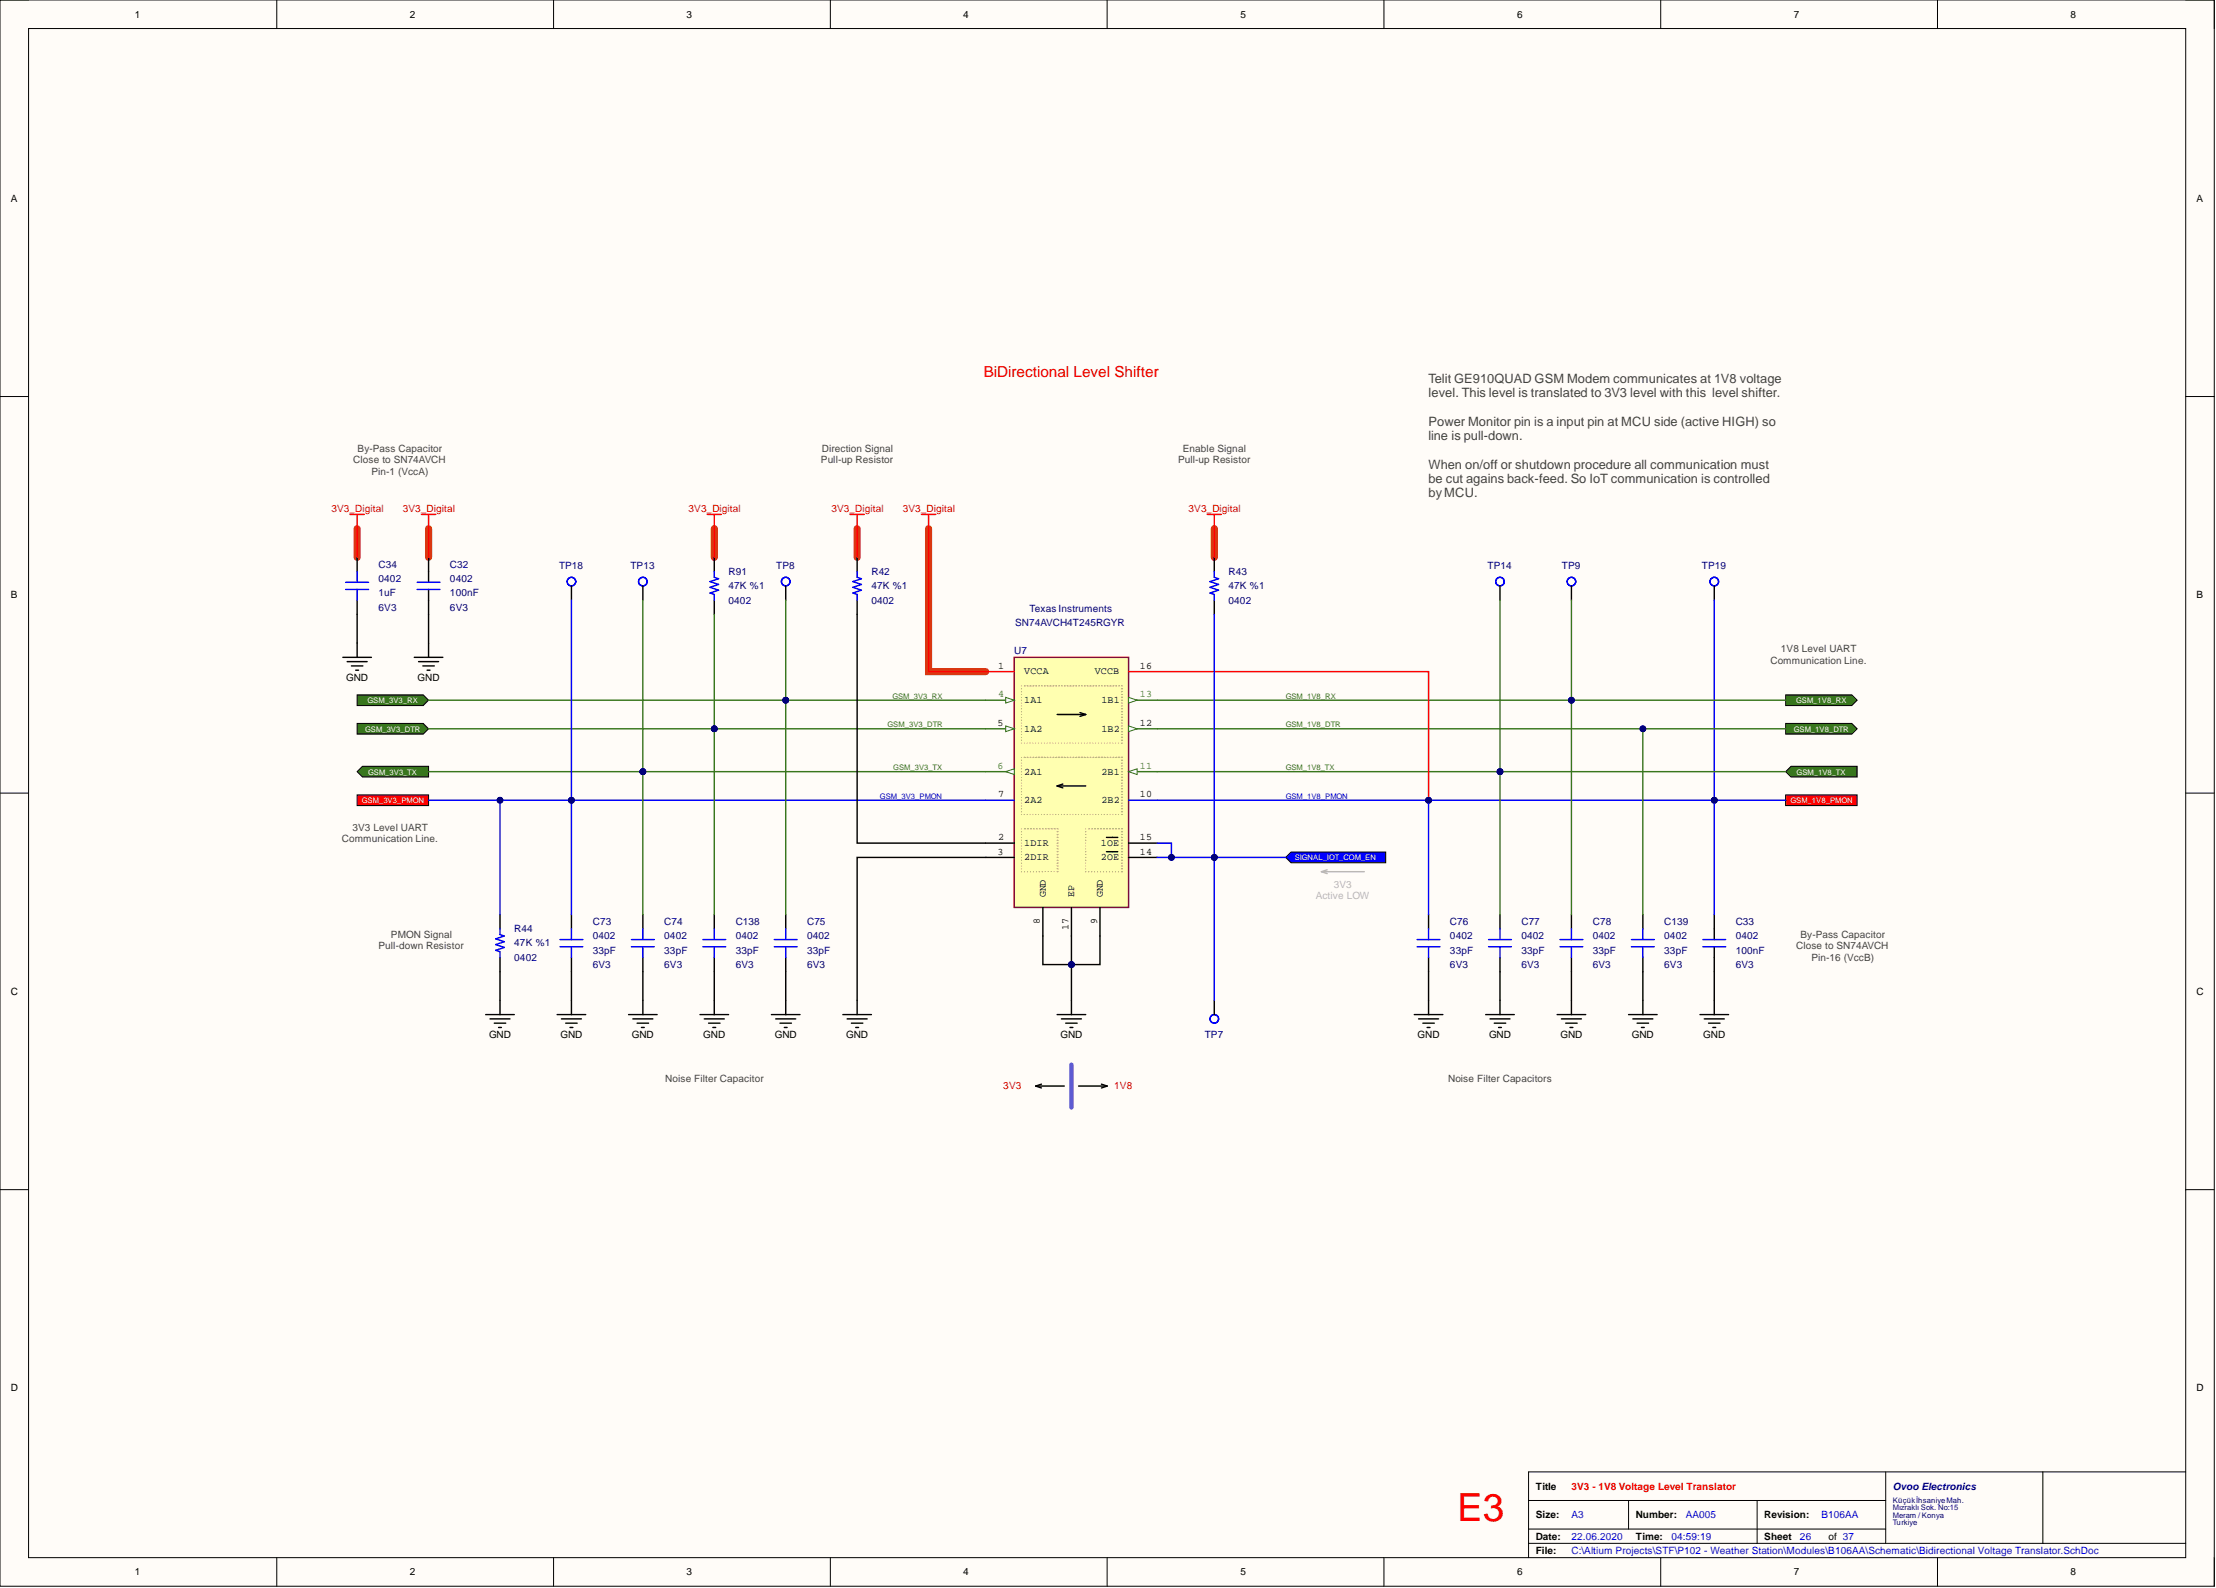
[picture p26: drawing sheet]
<svg xmlns="http://www.w3.org/2000/svg" width="393mm" height="282mm" viewBox="0 0 393 282" stroke-linecap="round" stroke-linejoin="round" font-family="sans-serif">
<defs><g id="words">
<text font-size="6.8" fill="#f00" x="258.6" y="270">E3</text>
<text font-size="2.7" fill="#f00" x="174.6" y="66.9">BiDirectional Level Shifter</text>
<g font-size="2.3" fill="#434343">
<text x="253.6" y="68">Telit GE910QUAD GSM Modem communicates at 1V8 voltage</text>
<text x="253.6" y="70.5">level. This level is translated to 3V3 level with this level shifter.</text>
<text x="253.6" y="75.6">Power Monitor pin is a input pin at MCU side (active HIGH) so</text>
<text x="253.6" y="78.1">line is pull-down.</text>
<text x="253.6" y="83.2">When on/off or shutdown procedure all communication must</text>
<text x="253.6" y="85.7">be cut agains back-feed. So IoT communication is controlled</text>
<text x="253.6" y="88.3">byMCU.</text>
</g>
<g font-size="1.8">
<text x="23.9" y="3.1">1</text>
<text x="72.8" y="3.1">2</text>
<text x="121.9" y="3.1">3</text>
<text x="171" y="3.1">4</text>
<text x="220.2" y="3.1">5</text>
<text x="269.3" y="3.1">6</text>
<text x="318.4" y="3.1">7</text>
<text x="367.5" y="3.1">8</text>
<text x="1.9" y="35.8">A</text>
<text x="389.9" y="35.8">A</text>
<text x="1.9" y="106.2">B</text>
<text x="389.9" y="106.2">B</text>
<text x="177.2" y="118.7">1</text>
<text x="181.8" y="119.7">VCCA</text>
<text x="194.3" y="119.7">VCCB</text>
<text x="202.4" y="118.7">16</text>
<text x="61.4" y="120.8">GND</text>
<text x="74.1" y="120.8">GND</text>
<text x="181.8" y="124.8">1A1</text>
<text x="195.5" y="124.8">1B1</text>
<text x="177.1" y="128.9">5</text>
<text x="181.8" y="129.9">1A2</text>
<text x="195.5" y="129.9">1B2</text>
<text x="202.4" y="128.9">12</text>
<text x="181.8" y="137.5">2A1</text>
<text x="195.5" y="137.5">2B1</text>
<text x="177.2" y="141.5">7</text>
<text x="181.8" y="142.6">2A2</text>
<text x="195.5" y="142.6">2B2</text>
<text x="202.4" y="141.5">10</text>
<text x="177.2" y="149.1">2</text>
<text x="202.4" y="149.1">15</text>
<text x="177.1" y="151.7">3</text>
<text x="181.8" y="150.2">1DIR</text>
<text x="181.8" y="152.7">2DIR</text>
<text x="195.4" y="152.7">2OE</text>
<text x="195.4" y="150.2">1OE</text>
<text x="202.4" y="151.7">14</text>
<text x="185.6" y="159.3" transform="rotate(-90 185.6 159.3)">GND</text>
<text x="190.7" y="159.3" transform="rotate(-90 190.7 159.3)">EP</text>
<text x="195.8" y="159.3" transform="rotate(-90 195.8 159.3)">GND</text>
<text x="184.6" y="163.9" transform="rotate(-90 184.6 163.9)">8</text>
<text x="189.7" y="165" transform="rotate(-90 189.7 165)">17</text>
<text x="194.7" y="164" transform="rotate(-90 194.7 164)">9</text>
<text x="1.9" y="176.6">C</text>
<text x="389.9" y="176.6">C</text>
<text x="86.8" y="184.2">GND</text>
<text x="99.5" y="184.2">GND</text>
<text x="112.2" y="184.2">GND</text>
<text x="124.8" y="184.2">GND</text>
<text x="137.5" y="184.2">GND</text>
<text x="150.2" y="184.2">GND</text>
<text x="188.2" y="184.2">GND</text>
<text x="251.6" y="184.2">GND</text>
<text x="264.3" y="184.2">GND</text>
<text x="277" y="184.2">GND</text>
<text x="289.7" y="184.2">GND</text>
<text x="302.3" y="184.2">GND</text>
<text x="1.9" y="247">D</text>
<text x="389.9" y="247">D</text>
<text x="272.6" y="264.4">Title</text>
<text x="272.6" y="269.5">Size:</text>
<text x="290.3" y="269.5">Number:</text>
<text x="313.2" y="269.5">Revision:</text>
<text x="272.6" y="273.3">Date:</text>
<text x="272.6" y="275.8">File:</text>
<text x="290.3" y="273.3">Time:</text>
<text x="313.2" y="273.3">Sheet</text>
<text x="324.6" y="273.3">of 37</text>
<text x="23.9" y="279.6">1</text>
<text x="72.8" y="279.6">2</text>
<text x="121.9" y="279.6">3</text>
<text x="171" y="279.6">4</text>
<text x="220.2" y="279.6">5</text>
<text x="269.3" y="279.6">6</text>
<text x="318.4" y="279.6">7</text>
<text x="367.5" y="279.6">8</text>
</g>
<g font-size="1.8" fill="#434343">
<text x="62.7" y="82.3">Close to SN74AVCH</text>
<text x="63.5" y="80.2">By-Pass Capacitor</text>
<text x="145.7" y="82.3">Pull-up Resistor</text>
<text x="145.9" y="80.2">Direction Signal</text>
<text x="209.1" y="82.3">Pull-up Resistor</text>
<text x="210" y="80.2">Enable Signal</text>
<text x="65.9" y="84.3">Pin-1 (VccA)</text>
<text x="314.3" y="117.8">Communication Line.</text>
<text x="316.1" y="115.7">1V8 Level UART</text>
<text x="60.7" y="149.5">Communication Line.</text>
<text x="62.5" y="147.5">3V3 Level UART</text>
<text x="69.4" y="166.5">PMON Signal</text>
<text x="319.6" y="166.5">By-Pass Capacitor</text>
<text x="67.2" y="168.5">Pull-down Resistor</text>
<text x="318.8" y="168.5">Close to SN74AVCH</text>
<text x="321.5" y="170.5">Pin-16 (VccB)</text>
<text x="118.1" y="192.1">Noise Filter Capacitor</text>
<text x="257" y="192.1">Noise Filter Capacitors</text>
</g>
<g font-size="1.8" fill="#f00">
<text x="58.8" y="90.9">3V3_Digital</text>
<text x="71.5" y="90.9">3V3_Digital</text>
<text x="122.2" y="90.9">3V3_Digital</text>
<text x="147.6" y="90.9">3V3_Digital</text>
<text x="160.3" y="90.9">3V3_Digital</text>
<text x="211" y="90.9">3V3_Digital</text>
<text x="178.1" y="193.4">3V3</text>
<text x="197.8" y="193.4">1V8</text>
<text x="278.9" y="264.4">3V3 - 1V8 Voltage Level Translator</text>
</g>
<g font-size="1.8" fill="#000080">
<text x="67.2" y="100.8">C34</text>
<text x="79.9" y="100.8">C32</text>
<text x="99.2" y="101">TP18</text>
<text x="111.9" y="101">TP13</text>
<text x="137.8" y="101">TP8</text>
<text x="264.1" y="101">TP14</text>
<text x="277.2" y="101">TP9</text>
<text x="302.1" y="101">TP19</text>
<text x="67.2" y="103.3">0402</text>
<text x="67.2" y="105.9">1uF</text>
<text x="79.9" y="103.3">0402</text>
<text x="79.9" y="105.9">100nF</text>
<text x="129.3" y="104.6">47K %1</text>
<text x="129.3" y="107.1">0402</text>
<text x="129.3" y="102">R91</text>
<text x="154.7" y="104.6">47K %1</text>
<text x="154.7" y="107.1">0402</text>
<text x="154.7" y="102">R42</text>
<text x="218.1" y="104.6">47K %1</text>
<text x="218.1" y="107.1">0402</text>
<text x="218.1" y="102">R43</text>
<text x="67.2" y="108.4">6V3</text>
<text x="79.9" y="108.4">6V3</text>
<text x="180.2" y="111.2">SN74AVCH4T245RGYR</text>
<text x="182.7" y="108.6">Texas Instruments</text>
<text x="180" y="116">U7</text>
<text x="91.3" y="165.5">R44</text>
<text x="105.2" y="166.7">0402</text>
<text x="105.2" y="164.2">C73</text>
<text x="117.9" y="166.7">0402</text>
<text x="117.9" y="164.2">C74</text>
<text x="130.6" y="166.7">0402</text>
<text x="130.6" y="164.2">C138</text>
<text x="143.3" y="166.7">0402</text>
<text x="143.3" y="164.2">C75</text>
<text x="257.4" y="166.7">0402</text>
<text x="257.4" y="164.2">C76</text>
<text x="270.1" y="166.7">0402</text>
<text x="270.1" y="164.2">C77</text>
<text x="282.7" y="166.7">0402</text>
<text x="282.7" y="164.2">C78</text>
<text x="295.4" y="166.7">0402</text>
<text x="295.4" y="164.2">C139</text>
<text x="308.1" y="166.7">0402</text>
<text x="308.1" y="164.2">C33</text>
<text x="91.3" y="168">47K %1</text>
<text x="91.3" y="170.5">0402</text>
<text x="105.2" y="169.3">33pF</text>
<text x="105.2" y="171.8">6V3</text>
<text x="117.9" y="169.3">33pF</text>
<text x="117.9" y="171.8">6V3</text>
<text x="130.6" y="169.3">33pF</text>
<text x="130.6" y="171.8">6V3</text>
<text x="143.3" y="169.3">33pF</text>
<text x="143.3" y="171.8">6V3</text>
<text x="257.4" y="169.3">33pF</text>
<text x="257.4" y="171.8">6V3</text>
<text x="270.1" y="169.3">33pF</text>
<text x="270.1" y="171.8">6V3</text>
<text x="282.7" y="169.3">33pF</text>
<text x="282.7" y="171.8">6V3</text>
<text x="295.4" y="169.3">33pF</text>
<text x="295.4" y="171.8">6V3</text>
<text x="308.1" y="169.3">100nF</text>
<text x="308.1" y="171.8">6V3</text>
<text x="213.8" y="184.2">TP7</text>
<text x="336" y="264.4">Ovoo Electronics</text>
</g>
<g font-size="1.8" fill="#38761d">
<text x="177.2" y="123.8">4</text>
<text x="202.4" y="123.8">13</text>
<text x="177.1" y="136.5">6</text>
<text x="202.4" y="136.5">11</text>
</g>
<g font-size="1.8" fill="#b7b7b7">
<text x="233.5" y="159.6">Active LOW</text>
<text x="236.8" y="157.6">3V3</text>
</g>
<g font-size="1.8" fill="#00f">
<text x="278.9" y="269.5">A3</text>
<text x="299.2" y="269.5">AA005</text>
<text x="323.3" y="269.5">B106AA</text>
<text x="278.9" y="273.3">22.06.2020</text>
<text x="278.9" y="275.8">C:\Altium Projects\STF\P102 - Weather Station\Modules\B106AA\Schematic\Bidirectional Voltage Translator.SchDoc</text>
<text x="296.7" y="273.3">04:59:19</text>
<text x="319.5" y="273.3">26</text>
</g>
<g font-size="1.4" fill="#fff">
<text x="65.3" y="124.8">GSM_3V3_RX</text>
<text x="318.8" y="124.8">GSM_1V8_RX</text>
<text x="64.8" y="129.9">GSM_3V3_DTR</text>
<text x="318.4" y="129.9">GSM_1V8_DTR</text>
<text x="65.3" y="137.5">GSM_3V3_TX</text>
<text x="318.9" y="137.5">GSM_1V8_TX</text>
<text x="64.2" y="142.6">GSM_3V3_PMON</text>
<text x="317.8" y="142.6">GSM_1V8_PMON</text>
<text x="229.8" y="152.7">SIGNAL_IOT_COM_EN</text>
</g>
<g font-size="1.4" fill="#38761d">
<text x="158.4" y="124">GSM_3V3_RX</text>
<text x="228.2" y="124">GSM_1V8_RX</text>
<text x="157.6" y="129.1">GSM_3V3_DTR</text>
<text x="228.2" y="129.1">GSM_1V8_DTR</text>
<text x="158.6" y="136.7">GSM_3V3_TX</text>
<text x="228.2" y="136.7">GSM_1V8_TX</text>
</g>
<g font-size="1.4" fill="#00f">
<text x="156.2" y="141.8">GSM_3V3_PMON</text>
<text x="228.2" y="141.8">GSM_1V8_PMON</text>
</g>
<g font-size="1.4" fill="#000080">
<text x="336" y="266.8">Küçükİhsaniye Mah.</text>
<text x="336" y="268.1">Mızraklı Sok. No:15</text>
<text x="336" y="269.4">Meram / Konya</text>
<text x="336" y="270.6">Turkiye</text>
</g>
</g></defs>
<path d="M0 0h393v281.6h-393z" fill-rule="evenodd" fill="#fffcf8"/>
<path d="M0 0h393v281.6h-393z" fill="none" stroke="#000" stroke-width=".18"/>
<path d="M5.1 5.1h382.9v271.4h-382.9z" fill-rule="evenodd" fill="#fffcf8"/>
<g fill="none" stroke="#000" stroke-width=".18">
<path d="M0 0h5.1M49.1 0v5.1M98.3 0v5.1M147.4 0v5.1M196.5 0v5.1M245.7 0v5.1M294.8 0v5.1M343.9 0v5.1M388 0h5v5.1M5.1 5.1h382.9v271.4h-382.9zM0 70.4h5.1M388 70.4h5"/>
<path d="M0 140.8h5.1M388 140.8h5M0 211.2h5.1M388 211.2h5M49.1 276.5v5.1M98.3 276.5v5.1M147.4 276.5v5.1M196.5 276.5v5.1M245.7 276.5v5.1M271.3 266.3h63.4M271.3 273.9h116.7M271.3 271.4h63.4"/>
<path d="M289.1 266.3v5.1M294.8 276.5v5.1M311.9 266.3v7.6M334.7 261.3v12.6M343.9 276.5v5.1M362.6 261.3v12.6M388 261.3h-116.7v15.2M393 276.5v5.1"/>
</g>
<path d="M63.4 93.8v5.1M76.1 93.8v5.1M126.8 93.8v5.1M152.1 93.8v5.1M164.8 93.8v25.4h10.2M215.5 93.8v5.1" fill="none" stroke="#c30" stroke-width="1.3"/>
<g fill="none" stroke="#000" stroke-width=".25">
<path d="M60.9 116.7h5M61.6 117.4h3.6M62.4 118.2h2M63.1 119h.5M63.4 114.1v2.6M73.5 116.7h5.1M74.3 117.4h3.5M75.1 118.2h2M75.8 119h.5M76.1 114.1v2.6M88.8 177.6v2.5M101.4 177.6v2.5"/>
<path d="M114.1 177.6v2.5M139.5 177.6v2.5M152.1 177.6v2.5M190.2 177.6v2.5M253.6 177.6v2.5M266.3 177.6v2.5M278.9 177.6v2.5M86.2 180.1h5.1M87 180.9h3.5M87.7 181.6h2.1M88.5 182.4h.5M98.9 180.1h5.1"/>
<path d="M99.7 180.9h3.5M100.4 181.6h2M101.2 182.4h.5M111.6 180.1h5M112.3 180.9h3.6M113.1 181.6h2M113.9 182.4h.5M136.9 180.1h5.1M137.7 180.9h3.5M138.5 181.6h2M139.2 182.4h.5M149.6 180.1h5.1"/>
<path d="M150.4 180.9h3.5M151.1 181.6h2.1M151.9 182.4h.5M187.6 180.1h5.1M188.4 180.9h3.6M189.2 181.6h2M189.9 182.4h.5M251 180.1h5.1M251.8 180.9h3.5M252.6 181.6h2M253.3 182.4h.5M263.7 180.1h5.1"/>
<path d="M264.5 180.9h3.5M265.2 181.6h2.1M266 182.4h.5M276.4 180.1h5.1M277.2 180.9h3.5M277.9 181.6h2M278.7 182.4h.5"/>
</g>
<path d="M180 116.7h20.3v44.4h-20.3z" fill-rule="evenodd" fill="#ffffb0"/>
<path d="M180 116.7h20.3v44.4h-20.3z" fill="none" stroke="#800000" stroke-width=".25"/>
<path d="M175 119.2h5" fill="none" stroke="#f00" stroke-width=".25"/>
<path d="M175 149.7h5M175 152.2h5" fill="none" stroke="#000" stroke-width=".25"/>
<path d="M175 124.3h5" fill="none" stroke="#38761d" stroke-width=".25"/>
<path d="M178.5 123.8l1.5 .5-1.5 .5z" fill="#f8fcff"/>
<path d="M178.5 123.8l1.5 .5-1.5 .5z" fill="none" stroke="#38761d" stroke-width=".18"/>
<path d="M175 129.4h5" fill="none" stroke="#38761d" stroke-width=".25"/>
<path d="M178.5 128.9l1.5 .5-1.5 .5z" fill="#f8fcff"/>
<path d="M178.5 128.9l1.5 .5-1.5 .5z" fill="none" stroke="#38761d" stroke-width=".18"/>
<path d="M175 137h5" fill="none" stroke="#38761d" stroke-width=".25"/>
<path d="M178.5 137l1.5-.5v1z" fill="#f8fcff"/>
<path d="M178.5 137l1.5-.5v1z" fill="none" stroke="#38761d" stroke-width=".18"/>
<path d="M175 142h5M200.3 142h5.1" fill="none" stroke="#00f" stroke-width=".25"/>
<path d="M185.1 161.1v5M195.3 161.1v5" fill="none" stroke="#000" stroke-width=".25"/>
<path d="M200.3 137h5.1" fill="none" stroke="#38761d" stroke-width=".25"/>
<path d="M200.3 137l1.5-.5v1z" fill="#f8fcff"/>
<path d="M200.3 137l1.5-.5v1z" fill="none" stroke="#38761d" stroke-width=".18"/>
<path d="M200.3 129.4h5.1" fill="none" stroke="#38761d" stroke-width=".25"/>
<path d="M200.3 128.9l1.5 .5-1.5 .5z" fill="#f8fcff"/>
<path d="M200.3 128.9l1.5 .5-1.5 .5z" fill="none" stroke="#38761d" stroke-width=".18"/>
<path d="M200.3 124.3h5.1" fill="none" stroke="#38761d" stroke-width=".25"/>
<path d="M200.3 123.8l1.5 .5-1.5 .5z" fill="#f8fcff"/>
<path d="M200.3 123.8l1.5 .5-1.5 .5z" fill="none" stroke="#38761d" stroke-width=".18"/>
<g fill="none" stroke="#000" stroke-width=".25">
<path d="M63.4 98.9v2.6M152.1 98.9v2.6M63.4 106.5v2.6M152.1 106.5v2.6M187.6 126.8h5.1M187.6 139.5h5.1M187.6 139.5l1.1 .3M188.7 139.2l-1.1 .3M191.7 126.5l1 .3M192.7 126.8l-1 .4M196.4 151.2h2M196.4 148.6h2"/>
<path d="M200.3 152.2h5.1M200.3 149.7h5.1M88.8 162.3v2.6M88.8 169.9v2.6M101.4 162.3v2.6M101.4 169.9v2.6M114.1 162.3v2.6M114.1 169.9v2.6M139.5 162.3v2.6M139.5 169.9v2.6M190.2 161.1v5M253.6 162.3v2.6"/>
<path d="M253.6 169.9v2.6M266.3 162.3v2.6M266.3 169.9v2.6M278.9 162.3v2.6M278.9 169.9v2.6M304.3 177.6v2.5M183.8 192.8h5.1M183.8 192.8l1.1 .3M184.9 192.4l-1.1 .4M191.4 192.8h5.1M195.5 192.4l1 .4M196.5 192.8l-1 .3"/>
<path d="M301.8 180.1h5M302.5 180.9h3.6M303.3 181.6h2M304 182.4h.5"/>
</g>
<path d="M62.1 91.3h2.6M63.4 91.3v2.5M74.8 91.3h2.5M76.1 91.3v2.5M150.9 91.3h2.5M152.1 91.3v2.5M163.6 91.3h2.5M164.8 91.3v2.5M200.3 119.2h5.1" fill="none" stroke="#f00" stroke-width=".25"/>
<g fill="none" stroke="#f1c232" stroke-width=".25">
<path d="M181.3 121.8h.1M181.3 122.3h.1M181.3 122.8h.1M181.3 123.3h.1M181.3 123.8h.1M181.3 124.3h.1M181.3 124.8h.1M181.3 125.3h.1M181.3 125.8h.1M181.3 126.3h.1M181.3 126.8h.1M181.3 127.3h.1"/>
<path d="M181.3 127.8h.1M181.3 128.3v.1M181.3 128.9h.1M181.3 129.4h.1M181.3 129.9h.1M181.3 130.4h.1M181.3 130.9h.1M181.3 131.4h.1M181.3 134.4h.1M181.3 134.9v.1M181.3 135.4v.1M181.3 136h.1"/>
<path d="M181.3 136.5h.1M181.3 137h.1M181.3 137.5h.1M181.3 138h.1M181.3 138.5h.1M181.3 139h.1M181.3 139.5h.1M181.3 131.9h.1M181.8 134.4h.1M181.8 121.8h.1M181.8 131.9h.1M182.3 134.4h.1"/>
<path d="M182.3 121.8h.1M182.3 131.9h.1M182.8 134.4h.1M182.8 121.8h.1M182.8 131.9h.1M183.3 134.4h.1M183.3 121.8h.1M183.3 131.9h.1M183.8 134.4h.1M183.8 121.8h.1M183.8 131.9h.1M184.3 134.4h.1"/>
<path d="M184.3 121.8h.1M184.3 131.9h.1M184.9 134.4h.1M184.9 121.8h.1M184.9 131.9h.1M185.4 134.4h.1M185.4 121.8h.1M185.4 131.9h.1M185.9 134.4h.1M185.9 121.8h.1M185.9 131.9h.1M186.4 134.4h.1"/>
<path d="M186.4 121.8h.1M186.4 131.9h.1M186.9 134.4h.1M186.9 121.8h.1M186.9 131.9h.1M187.4 134.4h.1M187.4 121.8h.1M187.4 131.9h.1M187.9 134.4h.1M187.9 121.8h.1M187.9 131.9h.1M188.4 134.4h.1"/>
<path d="M188.4 121.8h.1M188.4 131.9h.1M188.9 134.4h.1M188.9 121.8h.1M188.9 131.9h.1M189.4 134.4h.1M189.4 121.8h.1M189.4 131.9h.1M189.9 134.4h.1M189.9 121.8h.1M189.9 131.9h.1M190.4 134.4h.1"/>
<path d="M190.4 121.8h.1M190.4 131.9h.1M190.9 134.4h.1M190.9 121.8h.1M190.9 131.9h.1M191.4 134.4h.1M191.4 121.8h.1M191.4 131.9h.1M192 134.4h.1M192 121.8h.1M192 131.9h.1M192.5 134.4h.1"/>
<path d="M192.5 121.8h.1M192.5 131.9h.1M193 134.4h.1M193 121.8h.1M193 131.9h.1M193.5 134.4h.1M193.5 121.8h.1M193.5 131.9h.1M194 134.4h.1M194 121.8h.1M194 131.9h.1M194.5 134.4h.1"/>
<path d="M194.5 121.8h.1M194.5 131.9h.1M195 134.4h.1M195 121.8h.1M195 131.9h.1M195.5 134.4h.1M195.5 121.8h.1M195.5 131.9h.1M196 134.4h.1M196 121.8h.1M196 131.9h.1M196.5 134.4h.1"/>
<path d="M196.5 121.8h.1M196.5 131.9h.1M197 134.4h.1M197 121.8h.1M197 131.9h.1M197.5 134.4h.1M197.5 121.8h.1M197.5 131.9h.1M198 134.4h.1M198 121.8h.1M198 131.9h.1M198.5 134.4h.1"/>
<path d="M198.5 121.8h.1M198.5 131.9h.1M199.1 139.5h.1M199.1 139h.1M199.1 138.5h.1M199.1 138h.1M199.1 137.5h.1M199.1 137h.1M199.1 136.5h.1M199.1 136h.1M199.1 135.4h.1M199.1 134.9h.1"/>
<path d="M199.1 134.4h.1M199.1 131.9h.1M199.1 131.4h.1M199.1 130.9h.1M199.1 130.4h.1M199.1 129.9h.1M199.1 129.4h.1M199.1 128.9h.1M199.1 128.3h.1M199.1 127.8h.1M199.1 127.3h.1M199.1 126.8h.1"/>
<path d="M199.1 126.3h.1M199.1 125.8h.1M199.1 125.3h.1M199.1 124.8h.1M199.1 124.3h.1M199.1 123.8h.1M199.1 123.3h.1M199.1 122.8h.1M199.1 122.3h.1M199.1 121.8h.1M181.3 140h.1M181.3 140.5h.1"/>
<path d="M181.3 141h.1M181.3 141.5h.1M181.3 142v.1M181.3 142.6h.1M181.3 143.1h.1M181.3 143.6h.1M181.3 144.1h.1M181.3 147.1h.1M181.3 147.6h.1M181.3 148.1h.1M181.3 148.6h.1M181.3 149.1v.1"/>
<path d="M181.3 149.7h.1M181.3 150.2h.1M181.3 150.7h.1M181.3 151.2h.1M181.3 151.7h.1M181.3 152.2h.1M181.3 152.7h.1M181.3 153.2h.1M181.3 153.7h.1M181.3 154.2h.1M181.3 144.6h.1M181.3 154.7h.1"/>
<path d="M181.8 144.6h.1M181.8 147.1h.1M181.8 154.7h.1M182.3 144.6h.1M182.4 147.1h.1M182.4 154.7h.1M182.8 144.6h.1M182.9 147.1h.1M182.9 154.7h.1M183.3 144.6h.1M183.4 147.1h.1M183.4 154.7h.1"/>
<path d="M183.8 144.6h.1M183.9 147.1h.1M183.9 154.7h.1M184.3 144.6h.1M184.5 147.1h.1M184.5 154.7h.1M184.9 144.6h.1M185 147.1h.1M185 154.7h.1M185.4 144.6h.1M185.5 147.1h.1M185.5 154.7h.1"/>
<path d="M185.9 144.6h.1M186.1 147.1h.1M186.1 154.7h.1M186.4 144.6h.1M186.6 147.1h.1M186.6 154.7h.1M186.9 144.6h.1M187.1 147.1h.1M187.1 154.7h.1M187.4 144.6h.1M187.6 154.7h.1M187.6 154.2h.1"/>
<path d="M187.6 153.7h.1M187.6 153.2h.1M187.6 152.7h.1M187.6 152.2h.1M187.6 151.7h.1M187.6 151.2h.1M187.6 150.7h.1M187.6 150.2h.1M187.6 149.7h.1M187.6 149.1h.1M187.6 148.6h.1M187.6 148.1h.1"/>
<path d="M187.6 147.6h.1M187.6 147.1h.1M187.9 144.6h.1M188.4 144.6h.1M188.9 144.6h.1M189.4 144.6h.1M189.9 144.6h.1M190.4 144.6h.1M190.9 144.6h.1M191.4 144.6h.1M192 144.6h.1M192.5 144.6h.1"/>
<path d="M192.7 154.7h.1M192.7 147.1h.1M192.7 147.6h.1M192.7 148.1h.1M192.7 148.6h.1M192.7 149.1v.1M192.7 149.7h.1M192.7 150.2h.1M192.7 150.7h.1M192.7 151.2h.1M192.7 151.7h.1M192.7 152.2h.1"/>
<path d="M192.7 152.7h.1M192.7 153.2h.1M192.7 153.7h.1M192.7 154.2h.1M193 144.6h.1M193.2 147.1h.1M193.2 154.7h.1M193.5 144.6h.1M193.8 147.1h.1M193.8 154.7h.1M194 144.6h.1M194.3 147.1h.1"/>
<path d="M194.3 154.7h.1M194.5 144.6h.1M194.8 147.1h.1M194.8 154.7h.1M195 144.6h.1M195.4 147.1h.1M195.4 154.7h.1M195.5 144.6h.1M195.9 147.1h.1M195.9 154.7h.1M196 144.6h.1M196.4 147.1h.1"/>
<path d="M196.4 154.7h.1M196.5 144.6h.1M196.9 147.1h.1M196.9 154.7h.1M197 144.6h.1M197.5 147.1h.1M197.5 154.7h.1M197.5 144.6h.1M198 147.1h.1M198 154.7h.1M198 144.6h.1M198.5 147.1h.1"/>
<path d="M198.5 154.7h.1M198.5 144.6h.1M199.1 144.6h.1M199.1 144.1h.1M199.1 143.6h.1M199.1 143.1h.1M199.1 142.6h.1M199.1 142h.1M199.1 141.5h.1M199.1 141h.1M199.1 140.5h.1M199.1 140h.1"/>
<path d="M199.1 154.7h.1M199.1 154.2h.1M199.1 153.7h.1M199.1 153.2h.1M199.1 152.7h.1M199.1 152.2h.1M199.1 151.7h.1M199.1 151.2h.1M199.1 150.7h.1M199.1 150.2h.1M199.1 149.7h.1M199.1 149.1h.1"/>
<path d="M199.1 148.6h.1M199.1 148.1h.1M199.1 147.6h.1M199.1 147.1h.1"/>
</g>
<path d="M190.2 189v7.6" fill="none" stroke="#90f" stroke-width=".76"/>
<g fill="none" stroke="#00f" stroke-width=".25">
<path d="M61.4 103.4h4M61.4 104.6h4M63.4 101.5v1.9M63.4 104.6v1.9M152.1 101.5v1l.8 .2-1.5 .5 1.5 .5-1.5 .5 1.5 .6-1.5 .5 .7 .2v1M88.8 164.9v1l.7 .2-1.5 .5 1.5 .6-1.5 .5 1.5 .5-1.5 .5 .8 .2v1M99.4 166.8h4.1M99.4 168h4.1M101.4 164.9v1.9M101.4 168v1.9M112.1 166.8h4M112.1 168h4"/>
<path d="M114.1 164.9v1.9M114.1 168v1.9M137.4 166.8h4.1M137.4 168h4.1M139.5 164.9v1.9M139.5 168v1.9M251.5 166.8h4.1M251.5 168h4.1M253.6 164.9v1.9M253.6 168v1.9M264.2 166.8h4.1M264.2 168h4.1"/>
<path d="M266.3 164.9v1.9M266.3 168v1.9M276.9 166.8h4.1M276.9 168h4.1M278.9 164.9v1.9M278.9 168v1.9"/>
</g>
<path d="M63.4 123.3h11.7l1 1-1 .9h-11.7z" fill-rule="evenodd" fill="#38761d"/>
<path d="M63.4 123.3h11.7l1 1-1 .9h-11.7z" fill="none" stroke="#000" stroke-width=".18"/>
<path d="M64.3 136h11.8v1.9h-11.8l-.9-.9z" fill-rule="evenodd" fill="#38761d"/>
<path d="M64.3 136h11.8v1.9h-11.8l-.9-.9z" fill="none" stroke="#000" stroke-width=".18"/>
<path d="M63.4 141.1h12.7v1.9h-12.7z" fill-rule="evenodd" fill="#f00"/>
<path d="M63.4 141.1h12.7v1.9h-12.7z" fill="none" stroke="#000" stroke-width=".18"/>
<path d="M234.6 154.7h7.6M234.6 154.7l1 .4M235.6 154.4l-1 .3" fill="none" stroke="#b7b7b7" stroke-width=".25"/>
<path d="M229.2 151.2h16.8v1.9h-16.8l-1-.9z" fill-rule="evenodd" fill="#00f"/>
<path d="M229.2 151.2h16.8v1.9h-16.8l-1-.9z" fill="none" stroke="#000" stroke-width=".18"/>
<path d="M215.5 98.9v2.6M215.5 106.5v2.6" fill="none" stroke="#000" stroke-width=".25"/>
<path d="M215.5 101.5v1l.8 .2-1.5 .5 1.5 .5-1.5 .5 1.5 .6-1.5 .5 .7 .2v1" fill="none" stroke="#00f" stroke-width=".25"/>
<path d="M214.3 91.3h2.5M215.5 91.3v2.5" fill="none" stroke="#f00" stroke-width=".25"/>
<path d="M317 123.3h11.7l.9 1-.9 .9h-11.7z" fill-rule="evenodd" fill="#38761d"/>
<path d="M317 123.3h11.7l.9 1-.9 .9h-11.7z" fill="none" stroke="#000" stroke-width=".18"/>
<path d="M317.9 136h11.7v1.9h-11.7l-.9-.9z" fill-rule="evenodd" fill="#38761d"/>
<path d="M317.9 136h11.7v1.9h-11.7l-.9-.9z" fill="none" stroke="#000" stroke-width=".18"/>
<path d="M317 141.1h12.6v1.9h-12.6z" fill-rule="evenodd" fill="#f00"/>
<path d="M317 141.1h12.6v1.9h-12.6z" fill="none" stroke="#000" stroke-width=".18"/>
<g fill="none" stroke="#00f" stroke-width=".25">
<path d="M74 103.4h4.1M74 104.6h4.1M302.3 166.8h4M302.3 168h4"/>
<circle cx="101.4" cy="103.2" r=".76"/>
<circle cx="114.1" cy="103.2" r=".76"/>
<circle cx="139.5" cy="103.2" r=".76"/>
<circle cx="266.3" cy="103.2" r=".76"/>
<circle cx="278.9" cy="103.2" r=".76"/>
<circle cx="304.3" cy="103.2" r=".76"/>
<circle cx="215.5" cy="180.9" r=".76"/>
</g>
<path d="M76.1 98.9v4.5M76.1 104.6v4.5M101.4 104v2.5M114.1 104v2.5M139.5 104v2.5M266.3 104v2.5M278.9 104v2.5M304.3 104v2.5M215.5 177.6v2.5M304.3 162.3v4.5M304.3 168v4.5" fill="none" stroke="#000" stroke-width=".25"/>
<path d="M317 128.4h11.7l.9 1-.9 .9h-11.7z" fill-rule="evenodd" fill="#38761d"/>
<path d="M317 128.4h11.7l.9 1-.9 .9h-11.7z" fill="none" stroke="#000" stroke-width=".18"/>
<path d="M291.6 162.3v2.6M291.6 169.9v2.6M291.6 177.6v2.5M289.1 180.1h5M289.8 180.9h3.6M290.6 181.6h2M291.4 182.4h.5" fill="none" stroke="#000" stroke-width=".25"/>
<path d="M289.6 166.8h4M289.6 168h4M291.6 164.9v1.9M291.6 168v1.9" fill="none" stroke="#00f" stroke-width=".25"/>
<path d="M63.4 128.4h11.7l1 1-1 .9h-11.7z" fill-rule="evenodd" fill="#38761d"/>
<path d="M63.4 128.4h11.7l1 1-1 .9h-11.7z" fill="none" stroke="#000" stroke-width=".18"/>
<path d="M126.8 98.9v2.6M126.8 106.5v2.6M126.8 162.3v2.6M126.8 169.9v2.6M126.8 177.6v2.5M124.3 180.1h5M125 180.9h3.6M125.8 181.6h2M126.5 182.4h.5" fill="none" stroke="#000" stroke-width=".25"/>
<path d="M126.8 101.5v1l.7 .2-1.5 .5 1.5 .5-1.5 .5 1.5 .6-1.5 .5 .8 .2v1M124.8 166.8h4M124.8 168h4M126.8 164.9v1.9M126.8 168v1.9" fill="none" stroke="#00f" stroke-width=".25"/>
<path d="M125.5 91.3h2.6M126.8 91.3v2.5" fill="none" stroke="#f00" stroke-width=".25"/>
<path d="M126.8 109.1v20.3" fill="none" stroke="#38761d" stroke-width=".25"/>
<circle cx="126.8" cy="129.4" r=".51" fill="#000080"/>
<circle cx="126.8" cy="129.4" r=".51" fill="none" stroke="#000080" stroke-width=".18"/>
<path d="M76.1 142h98.9" fill="none" stroke="#00f" stroke-width=".25"/>
<circle cx="88.8" cy="142" r=".51" fill="#000080"/>
<circle cx="88.8" cy="142" r=".51" fill="none" stroke="#000080" stroke-width=".18"/>
<circle cx="101.4" cy="142" r=".51" fill="#000080"/>
<circle cx="101.4" cy="142" r=".51" fill="none" stroke="#000080" stroke-width=".18"/>
<path d="M76.1 137h38" fill="none" stroke="#38761d" stroke-width=".25"/>
<circle cx="114.1" cy="137" r=".51" fill="#000080"/>
<circle cx="114.1" cy="137" r=".51" fill="none" stroke="#000080" stroke-width=".18"/>
<path d="M76.1 129.4h98.9" fill="none" stroke="#38761d" stroke-width=".25"/>
<circle cx="126.8" cy="129.4" r=".51" fill="#000080"/>
<circle cx="126.8" cy="129.4" r=".51" fill="none" stroke="#000080" stroke-width=".18"/>
<path d="M76.1 124.3h98.9" fill="none" stroke="#38761d" stroke-width=".25"/>
<circle cx="139.5" cy="124.3" r=".51" fill="#000080"/>
<circle cx="139.5" cy="124.3" r=".51" fill="none" stroke="#000080" stroke-width=".18"/>
<path d="M114.1 137h60.9" fill="none" stroke="#38761d" stroke-width=".25"/>
<circle cx="114.1" cy="137" r=".51" fill="#000080"/>
<circle cx="114.1" cy="137" r=".51" fill="none" stroke="#000080" stroke-width=".18"/>
<path d="M152.1 109.1v40.6h22.9M175 152.2h-22.9v25.4M185.1 166.1v5.1h10.2v-5.1" fill="none" stroke="#000" stroke-width=".25"/>
<path d="M164.8 93.8v25.4h10.2" fill="none" stroke="#f00" stroke-width=".25"/>
<circle cx="190.2" cy="171.2" r=".51" fill="#000080"/>
<circle cx="190.2" cy="171.2" r=".51" fill="none" stroke="#000080" stroke-width=".18"/>
<path d="M205.4 152.2h22.8" fill="none" stroke="#00f" stroke-width=".25"/>
<circle cx="215.5" cy="152.2" r=".51" fill="#000080"/>
<circle cx="215.5" cy="152.2" r=".51" fill="none" stroke="#000080" stroke-width=".18"/>
<circle cx="207.9" cy="152.2" r=".51" fill="#000080"/>
<circle cx="207.9" cy="152.2" r=".51" fill="none" stroke="#000080" stroke-width=".18"/>
<path d="M205.4 149.7h2.5v2.5" fill="none" stroke="#00f" stroke-width=".25"/>
<circle cx="207.9" cy="152.2" r=".51" fill="#000080"/>
<circle cx="207.9" cy="152.2" r=".51" fill="none" stroke="#000080" stroke-width=".18"/>
<path d="M304.3 106.5v35.5h-98.9" fill="none" stroke="#00f" stroke-width=".25"/>
<circle cx="253.6" cy="142" r=".51" fill="#000080"/>
<circle cx="253.6" cy="142" r=".51" fill="none" stroke="#000080" stroke-width=".18"/>
<circle cx="304.3" cy="142" r=".51" fill="#000080"/>
<circle cx="304.3" cy="142" r=".51" fill="none" stroke="#000080" stroke-width=".18"/>
<path d="M205.4 137h111.6" fill="none" stroke="#38761d" stroke-width=".25"/>
<circle cx="266.3" cy="137" r=".51" fill="#000080"/>
<circle cx="266.3" cy="137" r=".51" fill="none" stroke="#000080" stroke-width=".18"/>
<path d="M205.4 129.4h111.6" fill="none" stroke="#38761d" stroke-width=".25"/>
<circle cx="291.6" cy="129.4" r=".51" fill="#000080"/>
<circle cx="291.6" cy="129.4" r=".51" fill="none" stroke="#000080" stroke-width=".18"/>
<path d="M205.4 124.3h111.6" fill="none" stroke="#38761d" stroke-width=".25"/>
<circle cx="278.9" cy="124.3" r=".51" fill="#000080"/>
<circle cx="278.9" cy="124.3" r=".51" fill="none" stroke="#000080" stroke-width=".18"/>
<path d="M205.4 119.2h48.2v22.8" fill="none" stroke="#f00" stroke-width=".25"/>
<circle cx="253.6" cy="142" r=".51" fill="#000080"/>
<circle cx="253.6" cy="142" r=".51" fill="none" stroke="#000080" stroke-width=".18"/>
<path d="M304.3 142h12.7" fill="none" stroke="#00f" stroke-width=".25"/>
<circle cx="304.3" cy="142" r=".51" fill="#000080"/>
<circle cx="304.3" cy="142" r=".51" fill="none" stroke="#000080" stroke-width=".18"/>
<path d="M63.4 109.1v5M76.1 109.1v5M88.8 172.5v5.1" fill="none" stroke="#000" stroke-width=".25"/>
<path d="M63.4 93.8v5.1M76.1 93.8v5.1" fill="none" stroke="#f00" stroke-width=".25"/>
<path d="M88.8 142v20.3" fill="none" stroke="#00f" stroke-width=".25"/>
<circle cx="88.8" cy="142" r=".51" fill="#000080"/>
<circle cx="88.8" cy="142" r=".51" fill="none" stroke="#000080" stroke-width=".18"/>
<path d="M101.4 172.5v5.1" fill="none" stroke="#000" stroke-width=".25"/>
<path d="M101.4 142v20.3" fill="none" stroke="#00f" stroke-width=".25"/>
<circle cx="101.4" cy="142" r=".51" fill="#000080"/>
<circle cx="101.4" cy="142" r=".51" fill="none" stroke="#000080" stroke-width=".18"/>
<path d="M101.4 106.5v35.5" fill="none" stroke="#00f" stroke-width=".25"/>
<circle cx="101.4" cy="142" r=".51" fill="#000080"/>
<circle cx="101.4" cy="142" r=".51" fill="none" stroke="#000080" stroke-width=".18"/>
<path d="M114.1 172.5v5.1" fill="none" stroke="#000" stroke-width=".25"/>
<path d="M114.1 137v25.3" fill="none" stroke="#38761d" stroke-width=".25"/>
<circle cx="114.1" cy="137" r=".51" fill="#000080"/>
<circle cx="114.1" cy="137" r=".51" fill="none" stroke="#000080" stroke-width=".18"/>
<path d="M114.1 106.5v30.5" fill="none" stroke="#38761d" stroke-width=".25"/>
<circle cx="114.1" cy="137" r=".51" fill="#000080"/>
<circle cx="114.1" cy="137" r=".51" fill="none" stroke="#000080" stroke-width=".18"/>
<path d="M126.8 172.5v5.1" fill="none" stroke="#000" stroke-width=".25"/>
<path d="M126.8 129.4v32.9" fill="none" stroke="#38761d" stroke-width=".25"/>
<circle cx="126.8" cy="129.4" r=".51" fill="#000080"/>
<circle cx="126.8" cy="129.4" r=".51" fill="none" stroke="#000080" stroke-width=".18"/>
<path d="M126.8 93.8v5.1" fill="none" stroke="#f00" stroke-width=".25"/>
<path d="M139.5 172.5v5.1" fill="none" stroke="#000" stroke-width=".25"/>
<path d="M139.5 124.3v38" fill="none" stroke="#38761d" stroke-width=".25"/>
<circle cx="139.5" cy="124.3" r=".51" fill="#000080"/>
<circle cx="139.5" cy="124.3" r=".51" fill="none" stroke="#000080" stroke-width=".18"/>
<path d="M139.5 106.5v17.8" fill="none" stroke="#38761d" stroke-width=".25"/>
<circle cx="139.5" cy="124.3" r=".51" fill="#000080"/>
<circle cx="139.5" cy="124.3" r=".51" fill="none" stroke="#000080" stroke-width=".18"/>
<path d="M152.1 93.8v5.1" fill="none" stroke="#f00" stroke-width=".25"/>
<path d="M190.2 171.2v6.4" fill="none" stroke="#000" stroke-width=".25"/>
<circle cx="190.2" cy="171.2" r=".51" fill="#000080"/>
<circle cx="190.2" cy="171.2" r=".51" fill="none" stroke="#000080" stroke-width=".18"/>
<path d="M190.2 166.1v5.1" fill="none" stroke="#000" stroke-width=".25"/>
<circle cx="190.2" cy="171.2" r=".51" fill="#000080"/>
<circle cx="190.2" cy="171.2" r=".51" fill="none" stroke="#000080" stroke-width=".18"/>
<path d="M215.5 152.2v25.4" fill="none" stroke="#00f" stroke-width=".25"/>
<circle cx="215.5" cy="152.2" r=".51" fill="#000080"/>
<circle cx="215.5" cy="152.2" r=".51" fill="none" stroke="#000080" stroke-width=".18"/>
<path d="M215.5 109.1v43.1" fill="none" stroke="#00f" stroke-width=".25"/>
<circle cx="215.5" cy="152.2" r=".51" fill="#000080"/>
<circle cx="215.5" cy="152.2" r=".51" fill="none" stroke="#000080" stroke-width=".18"/>
<path d="M215.5 93.8v5.1" fill="none" stroke="#f00" stroke-width=".25"/>
<path d="M253.6 172.5v5.1" fill="none" stroke="#000" stroke-width=".25"/>
<path d="M253.6 142v20.3" fill="none" stroke="#00f" stroke-width=".25"/>
<circle cx="253.6" cy="142" r=".51" fill="#000080"/>
<circle cx="253.6" cy="142" r=".51" fill="none" stroke="#000080" stroke-width=".18"/>
<path d="M266.3 172.5v5.1" fill="none" stroke="#000" stroke-width=".25"/>
<path d="M266.3 137v25.3" fill="none" stroke="#38761d" stroke-width=".25"/>
<circle cx="266.3" cy="137" r=".51" fill="#000080"/>
<circle cx="266.3" cy="137" r=".51" fill="none" stroke="#000080" stroke-width=".18"/>
<path d="M266.3 106.5v30.5" fill="none" stroke="#38761d" stroke-width=".25"/>
<circle cx="266.3" cy="137" r=".51" fill="#000080"/>
<circle cx="266.3" cy="137" r=".51" fill="none" stroke="#000080" stroke-width=".18"/>
<path d="M278.9 172.5v5.1" fill="none" stroke="#000" stroke-width=".25"/>
<path d="M278.9 124.3v38" fill="none" stroke="#38761d" stroke-width=".25"/>
<circle cx="278.9" cy="124.3" r=".51" fill="#000080"/>
<circle cx="278.9" cy="124.3" r=".51" fill="none" stroke="#000080" stroke-width=".18"/>
<path d="M278.9 106.5v17.8" fill="none" stroke="#38761d" stroke-width=".25"/>
<circle cx="278.9" cy="124.3" r=".51" fill="#000080"/>
<circle cx="278.9" cy="124.3" r=".51" fill="none" stroke="#000080" stroke-width=".18"/>
<path d="M291.6 172.5v5.1" fill="none" stroke="#000" stroke-width=".25"/>
<path d="M291.6 129.4v32.9" fill="none" stroke="#38761d" stroke-width=".25"/>
<circle cx="291.6" cy="129.4" r=".51" fill="#000080"/>
<circle cx="291.6" cy="129.4" r=".51" fill="none" stroke="#000080" stroke-width=".18"/>
<path d="M304.3 172.5v5.1" fill="none" stroke="#000" stroke-width=".25"/>
<path d="M304.3 142v20.3" fill="none" stroke="#00f" stroke-width=".25"/>
<circle cx="304.3" cy="142" r=".51" fill="#000080"/>
<circle cx="304.3" cy="142" r=".51" fill="none" stroke="#000080" stroke-width=".18"/>
<use href="#words"/>
</svg>
